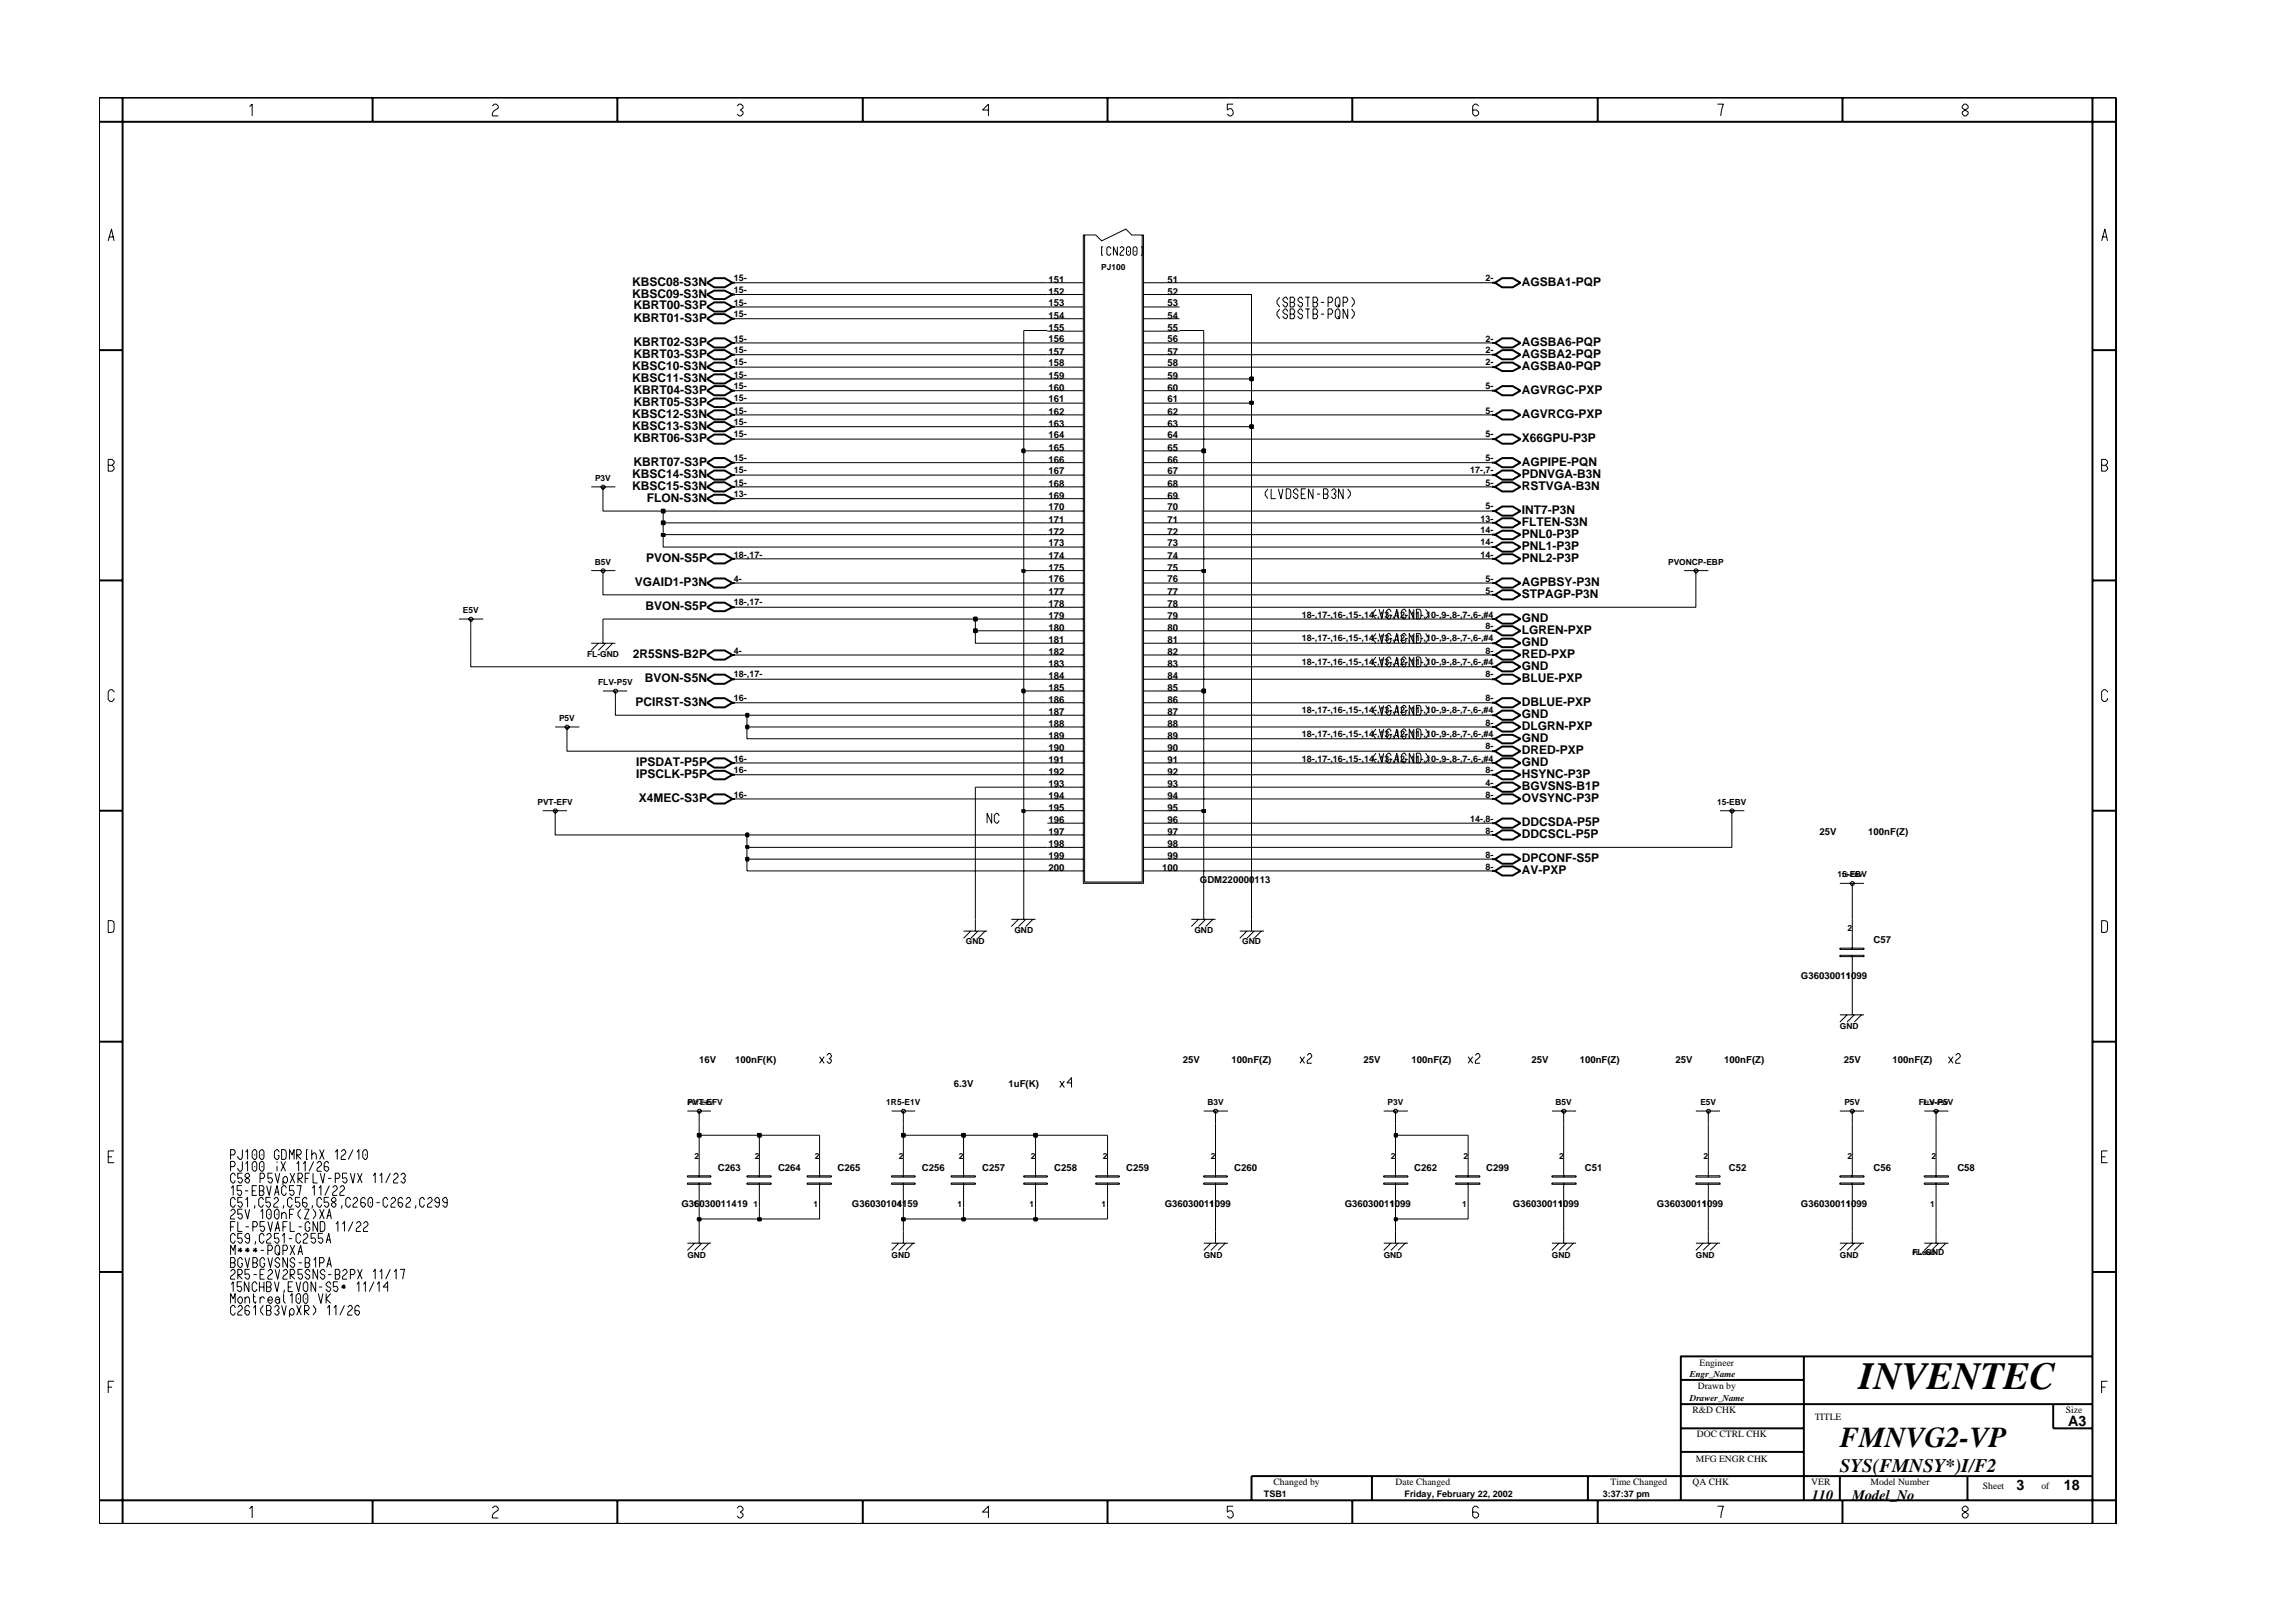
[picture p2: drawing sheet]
<svg xmlns="http://www.w3.org/2000/svg" width="297mm" height="210mm" viewBox="0 0 297 210" stroke-linecap="round" stroke-linejoin="round" font-family="sans-serif">
<defs><g id="words">
<text font-size="5" x="240.5" y="179.7">INVENTEC</text>
<text font-size="3.7" x="238" y="187.3">FMNVG2-VP</text>
<text font-size="2.5" x="238" y="190.4">SYS(FMNSY*)I/F2</text>
<g font-size="1.9">
<text x="267.6" y="184.6">A3</text>
<text x="234.4" y="194.1">110</text>
<text x="239.6" y="194.1">Model_No</text>
<text x="260.9" y="192.9">3</text>
<text x="267" y="192.9">18</text>
</g>
<g font-size="1.6">
<text x="81.8" y="37">KBSC08-S3N</text>
<text x="81.8" y="38.5">KBSC09-S3N</text>
<text x="82" y="40">KBRT00-S3P</text>
<text x="82" y="41.6">KBRT01-S3P</text>
<text x="196.9" y="37">AGSBA1-PQP</text>
<text x="81.8" y="47.8">KBSC10-S3N</text>
<text x="82" y="44.8">KBRT02-S3P</text>
<text x="82" y="46.3">KBRT03-S3P</text>
<text x="196.9" y="47.8">AGSBA0-PQP</text>
<text x="196.9" y="46.3">AGSBA2-PQP</text>
<text x="196.9" y="44.8">AGSBA6-PQP</text>
<text x="81.8" y="49.4">KBSC11-S3N</text>
<text x="82" y="51">KBRT04-S3P</text>
<text x="82" y="52.5">KBRT05-S3P</text>
<text x="196.9" y="51">AGVRGC-PXP</text>
<text x="81.8" y="54.1">KBSC12-S3N</text>
<text x="81.8" y="55.6">KBSC13-S3N</text>
<text x="82" y="57.1">KBRT06-S3P</text>
<text x="196.9" y="54.1">AGVRCG-PXP</text>
<text x="196.9" y="57.1">X66GPU-P3P</text>
<text x="81.8" y="61.8">KBSC14-S3N</text>
<text x="81.8" y="63.4">KBSC15-S3N</text>
<text x="82" y="60.3">KBRT07-S3P</text>
<text x="83.7" y="64.9">FLON-S3N</text>
<text x="196.9" y="60.3">AGPIPE-PQN</text>
<text x="196.9" y="61.8">PDNVGA-B3N</text>
<text x="196.9" y="63.4">RSTVGA-B3N</text>
<text x="196.9" y="71.1">PNL1-P3P</text>
<text x="196.9" y="66.5">INT7-P3N</text>
<text x="196.9" y="69.6">PNL0-P3P</text>
<text x="196.9" y="68.1">FLTEN-S3N</text>
<text x="82.1" y="75.9">VGAID1-P3N</text>
<text x="83.6" y="72.7">PVON-S5P</text>
<text x="196.9" y="75.9">AGPBSY-P3N</text>
<text x="196.9" y="77.4">STPAGP-P3N</text>
<text x="196.9" y="72.7">PNL2-P3P</text>
<text x="83.5" y="78.9">BVON-S5P</text>
<text x="196.9" y="82">LGREN-PXP</text>
<text x="196.9" y="80.5">GND</text>
<text x="196.9" y="83.6">GND</text>
<text x="81.9" y="85.2">2R5SNS-B2P</text>
<text x="83.4" y="88.2">BVON-S5N</text>
<text x="196.9" y="85.2">RED-PXP</text>
<text x="196.9" y="88.2">BLUE-PXP</text>
<text x="196.9" y="86.7">GND</text>
<text x="82.2" y="91.3">PCIRST-S3N</text>
<text x="196.9" y="91.3">DBLUE-PXP</text>
<text x="196.9" y="92.9">GND</text>
<text x="196.9" y="94.5">DLGRN-PXP</text>
<text x="82.3" y="99.1">IPSDAT-P5P</text>
<text x="82.3" y="100.7">IPSCLK-P5P</text>
<text x="196.9" y="99.1">GND</text>
<text x="196.9" y="100.7">HSYNC-P3P</text>
<text x="196.9" y="97.5">DRED-PXP</text>
<text x="196.9" y="96">GND</text>
<text x="82.7" y="103.8">X4MEC-S3P</text>
<text x="196.9" y="102.3">BGVSNS-B1P</text>
<text x="196.9" y="103.8">OVSYNC-P3P</text>
<text x="196.9" y="106.9">DDCSDA-P5P</text>
<text x="196.9" y="108.5">DDCSCL-P5P</text>
<text x="196.9" y="111.6">DPCONF-S5P</text>
<text x="196.9" y="113.1">AV-PXP</text>
</g>
<g font-size="1.2">
<text x="94.9" y="36.4">15-</text>
<text x="94.9" y="41.1">15-</text>
<text x="94.9" y="39.6">15-</text>
<text x="94.9" y="37.9">15-</text>
<text x="135.7" y="36.6">151</text>
<text x="135.7" y="38.1">152</text>
<text x="135.7" y="39.6">153</text>
<text x="135.7" y="41.2">154</text>
<text x="151" y="36.6">51</text>
<text x="151" y="38.1">52</text>
<text x="151" y="39.6">53</text>
<text x="151" y="41.2">54</text>
<text x="192.2" y="36.4">2-</text>
<text x="94.9" y="45.7">15-</text>
<text x="94.9" y="47.3">15-</text>
<text x="94.9" y="44.2">15-</text>
<text x="135.7" y="42.8">155</text>
<text x="135.7" y="44.3">156</text>
<text x="135.7" y="45.9">157</text>
<text x="135.7" y="47.4">158</text>
<text x="151" y="47.4">58</text>
<text x="151" y="42.8">55</text>
<text x="151" y="44.3">56</text>
<text x="151" y="45.9">57</text>
<text x="192.2" y="44.2">2-</text>
<text x="192.2" y="45.7">2-</text>
<text x="192.2" y="47.3">2-</text>
<text x="94.9" y="48.9">15-</text>
<text x="94.9" y="53.5">15-</text>
<text x="94.9" y="51.9">15-</text>
<text x="94.9" y="50.4">15-</text>
<text x="135.7" y="50.6">160</text>
<text x="135.7" y="52.1">161</text>
<text x="135.7" y="53.7">162</text>
<text x="135.7" y="49">159</text>
<text x="151" y="49">59</text>
<text x="151" y="50.6">60</text>
<text x="151" y="52.1">61</text>
<text x="151" y="53.7">62</text>
<text x="192.2" y="50.4">5-</text>
<text x="192.2" y="53.5">5-</text>
<text x="94.9" y="55">15-</text>
<text x="94.9" y="56.6">15-</text>
<text x="94.9" y="59.7">15-</text>
<text x="135.7" y="55.2">163</text>
<text x="135.7" y="56.7">164</text>
<text x="135.7" y="58.3">165</text>
<text x="135.7" y="59.9">166</text>
<text x="151" y="59.9">66</text>
<text x="151" y="55.2">63</text>
<text x="151" y="56.7">64</text>
<text x="151" y="58.3">65</text>
<text x="192.2" y="56.6">5-</text>
<text x="192.2" y="59.7">5-</text>
<text x="94.9" y="61.2">15-</text>
<text x="94.9" y="62.8">15-</text>
<text x="94.9" y="64.4">13-</text>
<text x="135.7" y="63">168</text>
<text x="135.7" y="64.5">169</text>
<text x="135.7" y="61.4">167</text>
<text x="151" y="61.4">67</text>
<text x="151" y="63">68</text>
<text x="151" y="64.5">69</text>
<text x="190.2" y="61.2">17-,7-</text>
<text x="192.2" y="62.8">5-</text>
<text x="192.2" y="65.9">5-</text>
<text x="135.7" y="66.1">170</text>
<text x="135.7" y="67.7">171</text>
<text x="135.7" y="69.2">172</text>
<text x="135.7" y="70.7">173</text>
<text x="151" y="66.1">70</text>
<text x="151" y="67.7">71</text>
<text x="151" y="69.2">72</text>
<text x="151" y="70.7">73</text>
<text x="191.6" y="70.5">14-</text>
<text x="191.6" y="67.5">13-</text>
<text x="191.6" y="69">14-</text>
<text x="94.9" y="72.2">18-,17-</text>
<text x="94.9" y="75.3">4-</text>
<text x="135.7" y="75.4">176</text>
<text x="135.7" y="77">177</text>
<text x="135.7" y="72.3">174</text>
<text x="135.7" y="73.8">175</text>
<text x="151" y="72.3">74</text>
<text x="151" y="73.8">75</text>
<text x="151" y="75.4">76</text>
<text x="151" y="77">77</text>
<text x="191.6" y="72.2">14-</text>
<text x="192.2" y="76.8">5-</text>
<text x="192.2" y="75.3">5-</text>
<text x="94.9" y="78.3">18-,17-</text>
<text x="135.7" y="78.5">178</text>
<text x="135.7" y="80.1">179</text>
<text x="135.7" y="81.6">180</text>
<text x="135.7" y="83.2">181</text>
<text x="151" y="78.5">78</text>
<text x="151" y="80.1">79</text>
<text x="151" y="81.6">80</text>
<text x="151" y="83.2">81</text>
<text x="168.4" y="79.9">18-,17-,16-,15-,14-,13-,12-,11-,10-,9-,8-,7-,6-,#4</text>
<text x="168.4" y="83">18-,17-,16-,15-,14-,13-,12-,11-,10-,9-,8-,7-,6-,#4</text>
<text x="192.2" y="81.5">8-</text>
<text x="94.9" y="87.6">18-,17-</text>
<text x="94.9" y="84.6">4-</text>
<text x="135.7" y="87.8">184</text>
<text x="135.7" y="89.4">185</text>
<text x="135.7" y="84.8">182</text>
<text x="135.7" y="86.3">183</text>
<text x="151" y="84.8">82</text>
<text x="151" y="86.3">83</text>
<text x="151" y="87.8">84</text>
<text x="151" y="89.4">85</text>
<text x="168.4" y="86.1">18-,17-,16-,15-,14-,13-,12-,11-,10-,9-,8-,7-,6-,#4</text>
<text x="192.2" y="84.6">8-</text>
<text x="192.2" y="87.6">8-</text>
<text x="94.9" y="90.8">16-</text>
<text x="135.7" y="90.9">186</text>
<text x="135.7" y="92.5">187</text>
<text x="135.7" y="94.1">188</text>
<text x="135.7" y="95.6">189</text>
<text x="151" y="90.9">86</text>
<text x="151" y="92.5">87</text>
<text x="151" y="94.1">88</text>
<text x="151" y="95.6">89</text>
<text x="168.4" y="92.3">18-,17-,16-,15-,14-,13-,12-,11-,10-,9-,8-,7-,6-,#4</text>
<text x="168.4" y="95.4">18-,17-,16-,15-,14-,13-,12-,11-,10-,9-,8-,7-,6-,#4</text>
<text x="192.2" y="90.8">8-</text>
<text x="192.2" y="93.9">8-</text>
<text x="94.9" y="100.1">16-</text>
<text x="94.9" y="98.6">16-</text>
<text x="135.7" y="100.3">192</text>
<text x="135.7" y="101.8">193</text>
<text x="135.7" y="97.1">190</text>
<text x="135.7" y="98.7">191</text>
<text x="151" y="97.1">90</text>
<text x="151" y="98.7">91</text>
<text x="151" y="100.3">92</text>
<text x="151" y="101.8">93</text>
<text x="168.4" y="98.6">18-,17-,16-,15-,14-,13-,12-,11-,10-,9-,8-,7-,6-,#4</text>
<text x="192.2" y="100.1">8-</text>
<text x="192.2" y="101.7">4-</text>
<text x="192.2" y="97">8-</text>
<text x="94.9" y="103.2">16-</text>
<text x="135.7" y="103.4">194</text>
<text x="135.7" y="104.9">195</text>
<text x="135.7" y="106.4">196</text>
<text x="151" y="103.4">94</text>
<text x="151" y="104.9">95</text>
<text x="151" y="106.4">96</text>
<text x="190.2" y="106.4">14-,8-</text>
<text x="192.2" y="107.9">8-</text>
<text x="192.2" y="103.2">8-</text>
<text x="135.7" y="112.7">200</text>
<text x="135.7" y="108">197</text>
<text x="135.7" y="109.6">198</text>
<text x="135.7" y="111.2">199</text>
<text x="150.4" y="112.7">100</text>
<text x="151" y="109.6">98</text>
<text x="151" y="111.2">99</text>
<text x="151" y="108">97</text>
<text x="192.2" y="111">8-</text>
<text x="192.2" y="112.5">8-</text>
<text x="235.4" y="108">25V</text>
<text x="241.7" y="108">100nF(Z)</text>
<text x="155.2" y="114.3">GDM220000113</text>
<text x="242.4" y="122">C57</text>
<text x="233" y="126.7">G36030011099</text>
<text x="90.5" y="137.6">16V</text>
<text x="95.1" y="137.6">100nF(K)</text>
<text x="153" y="137.6">25V</text>
<text x="159.3" y="137.6">100nF(Z)</text>
<text x="176.4" y="137.6">25V</text>
<text x="182.6" y="137.6">100nF(Z)</text>
<text x="198.1" y="137.6">25V</text>
<text x="204.4" y="137.6">100nF(Z)</text>
<text x="216.8" y="137.6">25V</text>
<text x="223.1" y="137.6">100nF(Z)</text>
<text x="238.5" y="137.6">25V</text>
<text x="244.8" y="137.6">100nF(Z)</text>
<text x="123.4" y="140.7">6.3V</text>
<text x="130.5" y="140.7">1uF(K)</text>
<text x="92.9" y="151.6">C263</text>
<text x="100.7" y="151.6">C264</text>
<text x="108.4" y="151.6">C265</text>
<text x="119.3" y="151.6">C256</text>
<text x="127.1" y="151.6">C257</text>
<text x="136.4" y="151.6">C258</text>
<text x="145.7" y="151.6">C259</text>
<text x="159.7" y="151.6">C260</text>
<text x="182.9" y="151.6">C262</text>
<text x="192.3" y="151.6">C299</text>
<text x="205.1" y="151.6">C51</text>
<text x="223.7" y="151.6">C52</text>
<text x="242.4" y="151.6">C56</text>
<text x="253.2" y="151.6">C58</text>
<text x="88.2" y="156.2">G36030011419</text>
<text x="110.2" y="156.2">G36030104159</text>
<text x="150.7" y="156.2">G36030011099</text>
<text x="174" y="156.2">G36030011099</text>
<text x="195.7" y="156.2">G36030011099</text>
<text x="214.4" y="156.2">G36030011099</text>
<text x="233" y="156.2">G36030011099</text>
<text x="218.6" y="178.2">Engr_Name</text>
<text x="219.6" y="179.8">Drawn by</text>
<text x="219.9" y="176.7">Engineer</text>
<text x="218.6" y="181.3">Drawer_Name</text>
<text x="219" y="182.9">R&amp;D CHK</text>
<text x="234.8" y="183.8">TITLE</text>
<text x="267.3" y="182.9">Size</text>
<text x="219.4" y="189.2">MFG ENGR CHK</text>
<text x="219.5" y="186">DOC CTRL CHK</text>
<text x="163.5" y="193.7">TSB1</text>
<text x="164.8" y="192.2">Changed by</text>
<text x="180.6" y="192.2">Date Changed</text>
<text x="181.7" y="193.7">Friday, February 22, 2002</text>
<text x="207.4" y="193.7">3:37:37 pm</text>
<text x="208.4" y="192.2">Time Changed</text>
<text x="219" y="192.2">QA CHK</text>
<text x="234.3" y="192.2">VER</text>
<text x="242" y="192.2">Model Number</text>
<text x="256.5" y="192.7">Sheet</text>
<text x="264.1" y="192.7">of</text>
</g>
<g font-size="1.1">
<text x="142.5" y="34.9">PJ100</text>
<text x="77" y="62.2">P3V</text>
<text x="76.9" y="73.1">B5V</text>
<text x="215.8" y="73.1">PVONCP-EBP</text>
<text x="59.9" y="79.3">E5V</text>
<text x="76" y="85">FL-GND</text>
<text x="77.4" y="88.7">FLV-P5V</text>
<text x="72.3" y="93.3">P5V</text>
<text x="69.5" y="104.2">PVT-EFV</text>
<text x="222.2" y="104.2">15-EBV</text>
<text x="237.7" y="113.5">15-EBV</text>
<text x="125" y="122.2">GND</text>
<text x="131.2" y="120.7">GND</text>
<text x="154.5" y="120.7">GND</text>
<text x="160.7" y="122.2">GND</text>
<text x="239" y="120.5">2</text>
<text x="238.9" y="126.7">1</text>
<text x="238" y="133.2">GND</text>
<text x="88.9" y="143">PVT-EFV</text>
<text x="114.7" y="143">1R5-E1V</text>
<text x="156.2" y="143">B3V</text>
<text x="179.5" y="143">P3V</text>
<text x="201.2" y="143">B5V</text>
<text x="220" y="143">E5V</text>
<text x="238.6" y="143">P5V</text>
<text x="248.2" y="143">FLV-P5V</text>
<text x="89.8" y="150">2</text>
<text x="97.6" y="150">2</text>
<text x="105.4" y="150">2</text>
<text x="116.3" y="150">2</text>
<text x="124.1" y="150">2</text>
<text x="133.4" y="150">2</text>
<text x="142.7" y="150">2</text>
<text x="156.6" y="150">2</text>
<text x="179.9" y="150">2</text>
<text x="189.3" y="150">2</text>
<text x="201.7" y="150">2</text>
<text x="220.4" y="150">2</text>
<text x="239" y="150">2</text>
<text x="249.9" y="150">2</text>
<text x="89.7" y="156.2">1</text>
<text x="97.5" y="156.2">1</text>
<text x="105.3" y="156.2">1</text>
<text x="116.1" y="156.2">1</text>
<text x="123.9" y="156.2">1</text>
<text x="133.2" y="156.2">1</text>
<text x="142.5" y="156.2">1</text>
<text x="179.8" y="156.2">1</text>
<text x="189.2" y="156.2">1</text>
<text x="201.6" y="156.2">1</text>
<text x="220.2" y="156.2">1</text>
<text x="238.9" y="156.2">1</text>
<text x="249.7" y="156.2">1</text>
<text x="88.9" y="162.7">GND</text>
<text x="115.3" y="162.7">GND</text>
<text x="155.7" y="162.7">GND</text>
<text x="179" y="162.7">GND</text>
<text x="200.8" y="162.7">GND</text>
<text x="219.4" y="162.7">GND</text>
<text x="238" y="162.7">GND</text>
<text x="247.4" y="162.4">FL-GND</text>
</g>
<g font-size=".8">
<text x="238.2" y="113.5">15-EBV</text>
<text x="248.8" y="143">FLV-P5V</text>
</g>
</g></defs>
<g fill="none" stroke="#000" stroke-width=".13">
<path d="M135.5 39.7h4.7M135.5 38.1h4.7M135.5 36.6h4.7M140.2 30.4h1.6l.7 .8 3.2-1.6 .7 .8h1.5v83.9h-7.7zM140.3 30.4v83.7h7.5v-83.7M142.7 31.9h-.2v1.1h.2M143.7 32.2l-.2-.3h-.1l-.2 .2v.8l.2 .1h.1l.2-.2M144.6 31.9v1.1l-.6-1.1v1.1M144.9 32.1l.2-.2h.1l.2 .2v.2l-.5 .6v.1h.5M145.7 32.1l.2-.2h.2l.1 .2v.8l-.1 .1h-.2l-.2-.1zM146 32.4v.2M146.8 31.9h.1l.2 .2v.8l-.2 .1h-.1l-.2-.1v-.8z"/>
<path d="M146.8 32.4v.2M147.6 31.9h.2v1.1h-.2M147.9 39.7h4.7M147.9 38.1h4.7M147.9 36.6h4.7M135.5 59.9h4.7M135.5 58.3h4.7M135.5 56.8h4.7M135.5 55.2h4.7M135.5 53.7h4.7M135.5 52.2h4.7M135.5 50.6h4.7"/>
<path d="M135.5 49h4.7M135.5 47.5h4.7M135.5 45.9h4.7M135.5 44.4h4.7M135.5 42.9h4.7M135.5 41.2h4.7M147.9 59.9h4.7M147.9 58.3h4.7M147.9 56.8h4.7M147.9 55.2h4.7M147.9 53.7h4.7M147.9 52.2h4.7"/>
<path d="M147.9 50.6h4.7M147.9 49h4.7M147.9 47.5h4.7M147.9 45.9h4.7M147.9 44.4h4.7M147.9 42.9h4.7M147.9 41.2h4.7M76.5 73.8h3.1M76.5 63h3.1M78 63v1.5M78 73.8v1.7M135.5 73.8h4.7"/>
<path d="M135.5 78.6h4.7M135.5 77h4.7M135.5 75.5h4.7M135.5 72.3h4.7M135.5 70.8h4.7M135.5 69.2h4.7M135.5 67.7h4.7M135.5 66.1h4.7M135.5 64.5h4.7M135.5 63h4.7M135.5 61.5h4.7M147.9 73.8h4.7"/>
<path d="M147.9 78.6h4.7M147.9 77h4.7M147.9 75.5h4.7M147.9 72.3h4.7M147.9 70.8h4.7M147.9 69.2h4.7M147.9 67.7h4.7M147.9 66.1h4.7M147.9 64.5h4.7M147.9 63h4.7M147.9 61.5h4.7M217.9 73.8h3.1"/>
<path d="M219.4 73.8v1.7M59.4 80.1h3.1M60.9 80.1v1.5M71.8 94.1h3.2M73.3 94.1v1.5M76.5 83.2h3.1M77.4 83.2l-.9 1M78 89.4h3.1M78 81.6v1.6M78.3 83.2l-.9 1M79.3 83.2l-1 1M79.6 89.4v1.5"/>
<path d="M135.5 89.4h4.7M135.5 83.2h4.7M135.5 94.1h4.7M135.5 98.7h4.7M135.5 97.2h4.7M135.5 95.6h4.7M135.5 92.6h4.7M135.5 90.9h4.7M135.5 87.9h4.7M135.5 86.3h4.7M135.5 84.8h4.7M135.5 81.6h4.7"/>
<path d="M135.5 80.1h4.7M147.9 89.4h4.7M147.9 83.2h4.7M147.9 94.1h4.7M147.9 98.7h4.7M147.9 97.2h4.7M147.9 95.6h4.7M147.9 92.6h4.7M147.9 90.9h4.7M147.9 87.9h4.7M147.9 86.3h4.7M147.9 84.8h4.7"/>
<path d="M147.9 81.6h4.7M147.9 80.1h4.7M70.2 104.9h3.1M71.8 104.9v1.6M126.2 119v1.5M130.8 119h3.2M131.8 119l-1 .9M132.4 117.4v1.6M132.7 119l-.9 .9M133.6 119l-.9 .9M135.5 104.9h4.7M135.5 112.7h4.7"/>
<path d="M135.5 111.2h4.7M135.5 109.7h4.7M135.5 108h4.7M135.5 106.5h4.7M135.5 103.4h4.7M135.5 101.9h4.7M135.5 100.3h4.7M147.9 104.9h4.7M147.9 112.7h4.7M147.9 111.2h4.7M147.9 109.7h4.7M147.9 108h4.7"/>
<path d="M147.9 106.5h4.7M147.9 103.4h4.7M147.9 101.9h4.7M147.9 100.3h4.7M154.1 119h3.2M155.1 119l-1 .9M155.7 117.4v1.6M156 119l-.9 .9M156.9 119l-.9 .9M161.9 119v1.5M222.5 104.9h3.2M224.1 104.9v1.6"/>
<path d="M238 114.3h3.2M239.6 114.3v1.5M239.6 119v3.9M124.7 120.5h3M125.6 120.5l-.9 .9M126.5 120.5l-.9 .9M127.5 120.5l-1 .9M160.4 120.5h3.1M161.3 120.5l-.9 .9M162.2 120.5l-.9 .9M163.2 120.5l-1 .9M238 123.6h3.2v.2h-3.2z"/>
<path d="M238 131.3h3.2M238 122.7h3.2v.2h-3.2zM239 131.3l-1 1M239.6 123.6v3.1M239.6 129.8v1.5M239.9 131.3l-.9 1M240.8 131.3l-.9 1M88.9 153.1h3.1v.2h-3.1zM88.9 152.2h3.1v.1h-3.1zM88.9 143.8h3.1M90.5 143.8v1.6M90.5 148.4v3.9"/>
<path d="M90.5 153.1v3.1M90.5 157.7v3.2M96.6 153.1h3.2v.2h-3.2zM96.6 152.2h3.2v.1h-3.2zM98.2 148.4v3.9M98.2 153.1v3.1M104.4 153.1h3.2v.2h-3.2zM104.4 152.2h3.2v.1h-3.2zM106 148.4v3.9M106 153.1v3.1M115.3 153.1h3.1v.2h-3.1zM115.3 152.2h3.1v.1h-3.1z"/>
<path d="M115.3 143.8h3.1M116.9 143.8v1.6M116.9 148.4v3.9M116.9 153.1v3.1M116.9 157.7v3.2M123 153.1h3.2v.2h-3.2zM123 152.2h3.2v.1h-3.2zM124.7 148.4v3.9M124.7 153.1v3.1M132.4 153.1h3.1v.2h-3.1zM132.4 152.2h3.1v.1h-3.1zM134 148.4v3.9"/>
<path d="M134 153.1v3.1M141.8 153.1h3v.2h-3zM141.8 152.2h3v.1h-3zM143.3 148.4v3.9M143.3 153.1v3.1M155.7 153.1h3.1v.2h-3.1zM155.7 152.2h3.1v.1h-3.1zM155.7 143.8h3.2M157.3 143.8v1.6M157.3 148.4v3.9M157.3 153.1v7.8M179 153.1h3.1v.2h-3.1z"/>
<path d="M179 152.2h3.1v.1h-3.1zM179 143.8h3.1M180.5 143.8v1.6M180.5 148.4v3.9M180.5 153.1v3.1M180.5 157.7v3.2M188.3 153.1h3.2v.2h-3.2zM188.3 152.2h3.2v.1h-3.2zM189.9 148.4v3.9M189.9 153.1v3.1M200.8 153.1h3.1v.2h-3.1zM200.8 152.2h3.1v.1h-3.1z"/>
<path d="M200.8 143.8h3.1M202.3 143.8v1.6M202.3 148.4v3.9M202.3 153.1v7.8M219.4 153.1h3.1v.2h-3.1zM219.4 152.2h3.1v.1h-3.1zM219.4 143.8h3.1M221 143.8v1.6M221 148.4v3.9M221 153.1v7.8M238 153.1h3.2v.2h-3.2zM238 152.2h3.2v.1h-3.2z"/>
<path d="M238 143.8h3.2M239.6 143.8v1.6M239.6 148.4v3.9M239.6 153.1v7.8M248.9 153.1h3.2v.2h-3.2zM248.9 152.2h3.2v.1h-3.2zM248.9 143.8h3.2M250.5 143.8v1.6M250.5 148.4v3.9M250.5 153.1v7.8M88.9 160.9h3.1M89.9 160.9l-1 .9"/>
<path d="M90.8 160.9l-.9 .9M91.7 160.9l-.9 .9M115.3 160.9h3.1M116.3 160.9l-1 .9M117.2 160.9l-.9 .9M118.1 160.9l-.9 .9M155.7 160.9h3.2M156.7 160.9l-1 .9M157.6 160.9l-.9 .9M158.5 160.9l-.9 .9M179 160.9h3.1M179.9 160.9l-.9 .9"/>
<path d="M180.9 160.9l-1 .9M181.8 160.9l-.9 .9M200.8 160.9h3.1M201.7 160.9l-.9 .9M202.6 160.9l-.9 .9M203.6 160.9l-1 .9M219.4 160.9h3.1M220.3 160.9l-.9 .9M221.3 160.9l-1 .9M222.2 160.9l-.9 .9M238 160.9h3.2M239 160.9l-1 .9"/>
<path d="M239.9 160.9l-.9 .9M240.8 160.9l-.9 .9M248.9 160.9h3.2M249.9 160.9l-1 .9M250.8 160.9l-.9 .9M251.7 160.9l-.9 .9"/>
<circle cx="78" cy="73.9" r=".25"/>
<circle cx="78" cy="63" r=".25"/>
<circle cx="219.4" cy="73.9" r=".25"/>
<circle cx="60.9" cy="80.1" r=".25"/>
<circle cx="73.4" cy="94.1" r=".25"/>
<circle cx="79.6" cy="89.4" r=".25"/>
<circle cx="71.8" cy="104.9" r=".25"/>
<circle cx="224.1" cy="104.9" r=".25"/>
<circle cx="239.6" cy="114.3" r=".25"/>
<circle cx="90.5" cy="143.8" r=".25"/>
<circle cx="116.9" cy="143.8" r=".25"/>
<circle cx="157.3" cy="143.8" r=".25"/>
<circle cx="180.6" cy="143.8" r=".25"/>
<circle cx="202.3" cy="143.8" r=".25"/>
<circle cx="221" cy="143.8" r=".25"/>
<circle cx="239.6" cy="143.8" r=".25"/>
<circle cx="250.5" cy="143.8" r=".25"/>
</g>
<g fill="none" stroke="#000" stroke-width=".25">
<path d="M91.5 36.6l.9-.6h1.4l1 .6-1 .6h-1.4zM91.5 39.7l.9-.6h1.4l1 .6-1 .6h-1.4zM91.5 38.1l.9-.5h1.4l1 .5-1 .6h-1.4zM94.8 36.6h.3M94.8 39.7h.3M94.8 38.1h.3M193 36.6h.4M193.4 36.6l.9-.6h1.4l1 .6-1 .6h-1.4zM91.5 50.6l.9-.6h1.4l1 .6-1 .6h-1.4zM91.5 49l.9-.6h1.4l1 .6-1 .6h-1.4zM91.5 45.9l.9-.6h1.4l1 .6-1 .6h-1.4zM91.5 44.4l.9-.6h1.4l1 .6-1 .6h-1.4z"/>
<path d="M91.5 41.2l.9-.5h1.4l1 .5-1 .6h-1.4zM91.5 47.5l.9-.6h1.4l1 .6-1 .5h-1.4zM91.5 53.7l.9-.6h1.4l1 .6-1 .6h-1.4zM91.5 52.2l.9-.6h1.4l1 .6-1 .5h-1.4zM91.5 55.2l.9-.6h1.4l1 .6-1 .6h-1.4zM91.5 56.8l.9-.6h1.4l1 .6-1 .6h-1.4zM91.5 59.9l.9-.6h1.4l1 .6-1 .6h-1.4zM94.8 44.4h.3M94.8 45.9h.3M94.8 50.6h.3M94.8 49h.3M94.8 41.2h.3"/>
<path d="M94.8 47.5h.3M94.8 53.7h.3M94.8 56.8h.3M94.8 59.9h.3M94.8 52.2h.3M94.8 55.2h.3M193 44.4h.4M193 45.9h.4M193 50.6h.4M193 47.5h.4M193 53.7h.4M193 56.8h.4"/>
<path d="M193 59.9h.4M193.4 44.4l.9-.6h1.4l1 .6-1 .6h-1.4zM193.4 45.9l.9-.6h1.4l1 .6-1 .6h-1.4zM193.4 47.5l.9-.6h1.4l1 .6-1 .5h-1.4zM193.4 50.6l.9-.6h1.4l1 .6-1 .6h-1.4zM193.4 53.7l.9-.6h1.4l1 .6-1 .6h-1.4zM193.4 56.8l.9-.6h1.4l1 .6-1 .6h-1.4zM193.4 59.9l.9-.6h1.4l1 .6-1 .6h-1.4zM91.5 61.5l.9-.6h1.4l1 .6-1 .6h-1.4zM91.5 63l.9-.6h1.4l1 .6-1 .6h-1.4zM91.5 64.5l.9-.5h1.4l1 .5-1 .6h-1.4zM91.5 72.3l.9-.6h1.4l1 .6-1 .6h-1.4z"/>
<path d="M91.5 75.5l.9-.6h1.4l1 .6-1 .5h-1.4zM91.5 78.6l.9-.6h1.4l1 .6-1 .5h-1.4zM94.8 75.5h.3M94.8 72.3h.3M94.8 61.5h.3M94.8 63h.3M94.8 64.5h.3M94.8 78.6h.3M193 77h.4M193 70.8h.4M193 75.5h.4M193 72.3h.4"/>
<path d="M193 61.5h.4M193 63h.4M193 66.1h.4M193 67.7h.4M193 69.2h.4M193.4 77l.9-.6h1.4l1 .6-1 .6h-1.4zM193.4 70.8l.9-.6h1.4l1 .6-1 .6h-1.4zM193.4 75.5l.9-.6h1.4l1 .6-1 .5h-1.4zM193.4 72.3l.9-.6h1.4l1 .6-1 .6h-1.4zM193.4 61.5l.9-.6h1.4l1 .6-1 .6h-1.4zM193.4 63l.9-.6h1.4l1 .6-1 .6h-1.4zM193.4 66.1l.9-.6h1.4l1 .6-1 .6h-1.4z"/>
<path d="M193.4 67.7l.9-.6h1.4l1 .6-1 .6h-1.4zM193.4 69.2l.9-.5h1.4l1 .5-1 .6h-1.4zM91.5 84.8l.9-.6h1.4l1 .6-1 .6h-1.4zM91.5 87.9l.9-.6h1.4l1 .6-1 .6h-1.4zM91.5 98.7l.9-.6h1.4l1 .6-1 .6h-1.4zM91.5 90.9l.9-.5h1.4l1 .5-1 .6h-1.4zM94.8 90.9h.3M94.8 98.7h.3M94.8 84.8h.3M94.8 87.9h.3M193 83.2h.4M193 81.6h.4"/>
<path d="M193 80.1h.4M193 90.9h.4M193 92.6h.4M193 94.1h.4M193 95.6h.4M193 97.2h.4M193 98.7h.4M193 84.8h.4M193 86.3h.4M193 87.9h.4M193.4 83.2l.9-.6h1.4l1 .6-1 .5h-1.4zM193.4 81.6l.9-.6h1.4l1 .6-1 .6h-1.4z"/>
<path d="M193.4 80.1l.9-.6h1.4l1 .6-1 .6h-1.4zM193.4 90.9l.9-.5h1.4l1 .5-1 .6h-1.4zM193.4 92.6l.9-.6h1.4l1 .6-1 .5h-1.4zM193.4 94.1l.9-.6h1.4l1 .6-1 .6h-1.4zM193.4 95.6l.9-.5h1.4l1 .5-1 .6h-1.4zM193.4 97.2l.9-.6h1.4l1 .6-1 .6h-1.4zM193.4 98.7l.9-.6h1.4l1 .6-1 .6h-1.4zM193.4 84.8l.9-.6h1.4l1 .6-1 .6h-1.4zM193.4 86.3l.9-.6h1.4l1 .6-1 .6h-1.4zM193.4 87.9l.9-.6h1.4l1 .6-1 .6h-1.4zM91.5 103.4l.9-.6h1.4l1 .6-1 .6h-1.4zM91.5 100.3l.9-.5h1.4l1 .5-1 .6h-1.4z"/>
<path d="M94.8 100.3h.3M94.8 103.4h.3M193 100.3h.4M193 101.9h.4M193 106.5h.4M193 108h.4M193 103.4h.4M193 111.2h.4M193 112.7h.4M193.4 100.3l.9-.5h1.4l1 .5-1 .6h-1.4zM193.4 101.9l.9-.6h1.4l1 .6-1 .6h-1.4zM193.4 106.5l.9-.6h1.4l1 .6-1 .6h-1.4z"/>
<path d="M193.4 108l.9-.5h1.4l1 .5-1 .6h-1.4zM193.4 103.4l.9-.6h1.4l1 .6-1 .6h-1.4zM193.4 111.2l.9-.6h1.4l1 .6-1 .6h-1.4zM193.4 112.7l.9-.6h1.4l1 .6-1 .6h-1.4z"/>
</g>
<path d="M90.3 157.7h.3v.2h-.3z" fill-rule="evenodd" fill="#c2c2c2" stroke="#000" stroke-width=".25"/>
<path d="M90.3 157.7h.3v.2h-.3z" fill="none" stroke="#000" stroke-width=".25"/>
<path d="M90.5 156.2v1.5h7.7" fill="none" stroke="#000" stroke-width=".13"/>
<path d="M98.1 157.7h.3v.2h-.3z" fill-rule="evenodd" fill="#c2c2c2" stroke="#000" stroke-width=".25"/>
<path d="M98.1 157.7h.3v.2h-.3z" fill="none" stroke="#000" stroke-width=".25"/>
<path d="M98.2 156.2v1.5h7.8v-1.5" fill="none" stroke="#000" stroke-width=".13"/>
<path d="M116.7 157.7h.3v.2h-.3z" fill-rule="evenodd" fill="#c2c2c2" stroke="#000" stroke-width=".25"/>
<path d="M116.7 157.7h.3v.2h-.3z" fill="none" stroke="#000" stroke-width=".25"/>
<path d="M116.9 156.2v1.5h7.8" fill="none" stroke="#000" stroke-width=".13"/>
<path d="M124.5 157.7h.3v.2h-.3z" fill-rule="evenodd" fill="#c2c2c2" stroke="#000" stroke-width=".25"/>
<path d="M124.5 157.7h.3v.2h-.3z" fill="none" stroke="#000" stroke-width=".25"/>
<path d="M124.7 156.2v1.5h9.3" fill="none" stroke="#000" stroke-width=".13"/>
<path d="M133.8 157.7h.3v.2h-.3z" fill-rule="evenodd" fill="#c2c2c2" stroke="#000" stroke-width=".25"/>
<path d="M133.8 157.7h.3v.2h-.3z" fill="none" stroke="#000" stroke-width=".25"/>
<path d="M134 156.2v1.5h9.3v-1.5" fill="none" stroke="#000" stroke-width=".13"/>
<path d="M180.5 157.7h.2v.2h-.2z" fill-rule="evenodd" fill="#c2c2c2" stroke="#000" stroke-width=".25"/>
<path d="M180.5 157.7h.2v.2h-.2z" fill="none" stroke="#000" stroke-width=".25"/>
<g fill="none" stroke="#000" stroke-width=".13">
<path d="M90.5 146.9v1.5M98.2 146.9v1.5M106 146.9v1.5M116.9 146.9v1.5M124.7 146.9v1.5M134 146.9v1.5M143.3 146.9v1.5M157.3 145.4v3M180.5 156.2v1.5h9.4v-1.5M180.5 146.9v1.5M189.9 146.9v1.5M202.3 145.4v3"/>
<path d="M221 145.4v3M239.6 145.4v3M250.5 145.4v3"/>
</g>
<path d="M90.3 146.7h.3v.4h-.3z" fill-rule="evenodd" fill="#c2c2c2" stroke="#000" stroke-width=".25"/>
<path d="M90.3 146.7h.3v.4h-.3z" fill="none" stroke="#000" stroke-width=".25"/>
<path d="M90.5 145.4v1.5h7.7" fill="none" stroke="#000" stroke-width=".13"/>
<path d="M98.1 146.7h.3v.4h-.3z" fill-rule="evenodd" fill="#c2c2c2" stroke="#000" stroke-width=".25"/>
<path d="M98.1 146.7h.3v.4h-.3z" fill="none" stroke="#000" stroke-width=".25"/>
<path d="M98.2 146.9h7.8" fill="none" stroke="#000" stroke-width=".13"/>
<path d="M116.7 146.7h.3v.4h-.3z" fill-rule="evenodd" fill="#c2c2c2" stroke="#000" stroke-width=".25"/>
<path d="M116.7 146.7h.3v.4h-.3z" fill="none" stroke="#000" stroke-width=".25"/>
<path d="M116.9 145.4v1.5h7.8" fill="none" stroke="#000" stroke-width=".13"/>
<path d="M124.5 146.7h.3v.4h-.3z" fill-rule="evenodd" fill="#c2c2c2" stroke="#000" stroke-width=".25"/>
<path d="M124.5 146.7h.3v.4h-.3z" fill="none" stroke="#000" stroke-width=".25"/>
<path d="M124.7 146.9h9.3" fill="none" stroke="#000" stroke-width=".13"/>
<path d="M133.8 146.7h.3v.4h-.3z" fill-rule="evenodd" fill="#c2c2c2" stroke="#000" stroke-width=".25"/>
<path d="M133.8 146.7h.3v.4h-.3z" fill="none" stroke="#000" stroke-width=".25"/>
<path d="M134 146.9h9.3" fill="none" stroke="#000" stroke-width=".13"/>
<path d="M180.5 146.7h.2v.4h-.2z" fill-rule="evenodd" fill="#c2c2c2" stroke="#000" stroke-width=".25"/>
<path d="M180.5 146.7h.2v.4h-.2z" fill="none" stroke="#000" stroke-width=".25"/>
<path d="M161.9 55.2v63.8M96.6 111.2v1.5h38.9M126.2 101.9v17.1M132.4 104.9v12.5M152.6 112.7h40.4M155.7 104.9v12.5M239.6 115.8v3.2M239.6 126.7v3.1M180.5 145.4v1.5h9.4" fill="none" stroke="#000" stroke-width=".13"/>
<path d="M96.5 111h.3v.4h-.3z" fill-rule="evenodd" fill="#c2c2c2" stroke="#000" stroke-width=".25"/>
<path d="M96.5 111h.3v.4h-.3z" fill="none" stroke="#000" stroke-width=".25"/>
<path d="M96.6 109.7v1.5h38.9M152.6 111.2h40.4" fill="none" stroke="#000" stroke-width=".13"/>
<path d="M96.5 109.5h.3v.2h-.3z" fill-rule="evenodd" fill="#c2c2c2" stroke="#000" stroke-width=".25"/>
<path d="M96.5 109.5h.3v.2h-.3z" fill="none" stroke="#000" stroke-width=".25"/>
<path d="M71.8 106.5v1.5h24.8v1.7h38.9M224.1 106.5v3.2h-71.5" fill="none" stroke="#000" stroke-width=".13"/>
<path d="M96.5 107.9h.3v.3h-.3z" fill-rule="evenodd" fill="#c2c2c2" stroke="#000" stroke-width=".25"/>
<path d="M96.5 107.9h.3v.3h-.3z" fill="none" stroke="#000" stroke-width=".25"/>
<path d="M96.6 108h38.9M152.6 108h40.4M152.6 106.5h40.4" fill="none" stroke="#000" stroke-width=".13"/>
<path d="M132.3 104.8h.2v.3h-.2z" fill-rule="evenodd" fill="#c2c2c2" stroke="#000" stroke-width=".25"/>
<path d="M132.3 104.8h.2v.3h-.2z" fill="none" stroke="#000" stroke-width=".25"/>
<path d="M132.4 89.4v15.5h3.1M152.6 104.9h3.1" fill="none" stroke="#000" stroke-width=".13"/>
<path d="M155.6 104.8h.3v.3h-.3z" fill-rule="evenodd" fill="#c2c2c2" stroke="#000" stroke-width=".25"/>
<path d="M155.6 104.8h.3v.3h-.3z" fill="none" stroke="#000" stroke-width=".25"/>
<g fill="none" stroke="#000" stroke-width=".13">
<path d="M73.3 95.6v1.6h62.2M95.1 98.7h40.4M96.6 94.1v1.5h38.9M152.6 98.7h40.4M152.6 97.2h40.4M152.6 95.6h40.4M155.7 89.4v15.5M95.1 103.4h40.4M95.1 100.3h40.4M126.2 101.9h9.3M152.6 103.4h40.4M152.6 101.9h40.4"/>
<path d="M152.6 100.3h40.4"/>
</g>
<path d="M96.5 93.9h.3v.3h-.3z" fill-rule="evenodd" fill="#c2c2c2" stroke="#000" stroke-width=".25"/>
<path d="M96.5 93.9h.3v.3h-.3z" fill="none" stroke="#000" stroke-width=".25"/>
<path d="M79.6 90.9v1.7h17v1.5h38.9M152.6 94.1h40.4" fill="none" stroke="#000" stroke-width=".13"/>
<path d="M96.5 92.4h.3v.3h-.3z" fill-rule="evenodd" fill="#c2c2c2" stroke="#000" stroke-width=".25"/>
<path d="M96.5 92.4h.3v.3h-.3z" fill="none" stroke="#000" stroke-width=".25"/>
<path d="M95.1 90.9h40.4M96.6 92.6h38.9M152.6 92.6h40.4M152.6 90.9h40.4" fill="none" stroke="#000" stroke-width=".13"/>
<path d="M132.3 89.3h.2v.3h-.2z" fill-rule="evenodd" fill="#c2c2c2" stroke="#000" stroke-width=".25"/>
<path d="M132.3 89.3h.2v.3h-.2z" fill="none" stroke="#000" stroke-width=".25"/>
<path d="M132.4 73.8v15.6h3.1M152.6 89.4h3.1" fill="none" stroke="#000" stroke-width=".13"/>
<path d="M155.6 89.3h.3v.3h-.3z" fill-rule="evenodd" fill="#c2c2c2" stroke="#000" stroke-width=".25"/>
<path d="M155.6 89.3h.3v.3h-.3z" fill="none" stroke="#000" stroke-width=".25"/>
<path d="M155.7 73.8v15.6M60.9 81.6v4.7h74.6M78 80.1v1.5M95.1 87.9h40.4M95.1 84.8h40.4M126.2 81.6v1.6h9.3M152.6 87.9h40.4M152.6 86.3h40.4M152.6 84.8h40.4M152.6 83.2h40.4" fill="none" stroke="#000" stroke-width=".13"/>
<path d="M126 81.5h.4v.3h-.4z" fill-rule="evenodd" fill="#c2c2c2" stroke="#000" stroke-width=".25"/>
<path d="M126 81.5h.4v.3h-.4z" fill="none" stroke="#000" stroke-width=".25"/>
<path d="M78 80.1h48.2v1.5h9.3M152.6 81.6h40.4" fill="none" stroke="#000" stroke-width=".13"/>
<path d="M126 79.9h.4v.4h-.4z" fill-rule="evenodd" fill="#c2c2c2" stroke="#000" stroke-width=".25"/>
<path d="M126 79.9h.4v.4h-.4z" fill="none" stroke="#000" stroke-width=".25"/>
<path d="M78 75.5v1.5h57.5M95.1 78.6h40.4M95.1 75.5h40.4M152.6 77h40.4M152.6 75.5h40.4M219.4 75.5v3.1h-66.8M126.2 80.1h9.3M152.6 80.1h40.4" fill="none" stroke="#000" stroke-width=".13"/>
<path d="M132.3 73.8h.2v.2h-.2z" fill-rule="evenodd" fill="#c2c2c2" stroke="#000" stroke-width=".25"/>
<path d="M132.3 73.8h.2v.2h-.2z" fill="none" stroke="#000" stroke-width=".25"/>
<path d="M132.4 58.3v15.5h3.1M152.6 73.8h3.1" fill="none" stroke="#000" stroke-width=".13"/>
<path d="M155.6 73.8h.3v.2h-.3z" fill-rule="evenodd" fill="#c2c2c2" stroke="#000" stroke-width=".25"/>
<path d="M155.6 73.8h.3v.2h-.3z" fill="none" stroke="#000" stroke-width=".25"/>
<path d="M155.7 58.3v15.5M85.8 69.2v1.6h49.7M95.1 72.3h40.4M152.6 72.3h40.4M152.6 70.8h40.4" fill="none" stroke="#000" stroke-width=".13"/>
<path d="M85.6 69.1h.4v.3h-.4z" fill-rule="evenodd" fill="#c2c2c2" stroke="#000" stroke-width=".25"/>
<path d="M85.6 69.1h.4v.3h-.4z" fill="none" stroke="#000" stroke-width=".25"/>
<path d="M85.8 67.7v1.5h49.7M152.6 69.2h40.4" fill="none" stroke="#000" stroke-width=".13"/>
<path d="M85.6 67.5h.4v.3h-.4z" fill-rule="evenodd" fill="#c2c2c2" stroke="#000" stroke-width=".25"/>
<path d="M85.6 67.5h.4v.3h-.4z" fill="none" stroke="#000" stroke-width=".25"/>
<path d="M78 64.5v1.6h7.8v1.6h49.7M152.6 67.7h40.4" fill="none" stroke="#000" stroke-width=".13"/>
<path d="M85.6 66h.4v.3h-.4z" fill-rule="evenodd" fill="#c2c2c2" stroke="#000" stroke-width=".25"/>
<path d="M85.6 66h.4v.3h-.4z" fill="none" stroke="#000" stroke-width=".25"/>
<path d="M95.1 59.9h40.4M152.6 59.9h40.4M85.8 66.1h49.7M95.1 64.5h40.4M95.1 63h40.4M95.1 61.5h40.4M152.6 66.1h40.4M152.6 63h40.4M152.6 61.5h40.4" fill="none" stroke="#000" stroke-width=".13"/>
<path d="M132.3 58.2h.2v.3h-.2z" fill-rule="evenodd" fill="#c2c2c2" stroke="#000" stroke-width=".25"/>
<path d="M132.3 58.2h.2v.3h-.2z" fill="none" stroke="#000" stroke-width=".25"/>
<path d="M132.4 42.8v15.5h3.1M152.6 58.3h3.1" fill="none" stroke="#000" stroke-width=".13"/>
<path d="M155.6 58.2h.3v.3h-.3z" fill-rule="evenodd" fill="#c2c2c2" stroke="#000" stroke-width=".25"/>
<path d="M155.6 58.2h.3v.3h-.3z" fill="none" stroke="#000" stroke-width=".25"/>
<path d="M95.1 56.8h40.4M95.1 55.2h40.4M152.6 56.8h40.4M152.6 55.2h9.3M155.7 42.8v15.5" fill="none" stroke="#000" stroke-width=".13"/>
<path d="M161.7 55h.4v.4h-.4z" fill-rule="evenodd" fill="#c2c2c2" stroke="#000" stroke-width=".25"/>
<path d="M161.7 55h.4v.4h-.4z" fill="none" stroke="#000" stroke-width=".25"/>
<path d="M95.1 53.7h40.4M95.1 52.2h40.4M152.6 52.2h9.3v3M152.6 53.7h40.4" fill="none" stroke="#000" stroke-width=".13"/>
<path d="M161.7 52h.4v.3h-.4z" fill-rule="evenodd" fill="#c2c2c2" stroke="#000" stroke-width=".25"/>
<path d="M161.7 52h.4v.3h-.4z" fill="none" stroke="#000" stroke-width=".25"/>
<path d="M95.1 50.6h40.4M95.1 49h40.4M152.6 49h9.3v3.2M152.6 50.6h40.4" fill="none" stroke="#000" stroke-width=".13"/>
<path d="M161.7 48.9h.4v.3h-.4z" fill-rule="evenodd" fill="#c2c2c2" stroke="#000" stroke-width=".25"/>
<g fill="none" stroke="#000" stroke-width=".25">
<path d="M12.8 12.6h261v184.6h-261zM12.8 15.8h261M15.9 12.6v184.6M48.2 12.6v3.2M79.9 12.6v3.2M111.6 12.6v3.2M143.3 12.6v3.2M174.9 12.6v3.2M206.7 12.6v3.2M238.4 12.6v3.2M270.7 12.6v184.6M12.8 45.3h3.1"/>
<path d="M161.7 48.9h.4v.3h-.4zM270.7 45.3h3.1M12.8 75.1h3.1M270.7 75.1h3.1M12.8 104.9h3.1M270.7 104.9h3.1M12.8 134.8h3.1M270.7 134.8h3.1M12.8 164.6h3.1M217.5 178.6h15.9M233.4 175.5v18.7M270.7 175.5h-53.2v18.7"/>
<path d="M270.7 164.6h3.1M12.8 194.2h261M48.2 194.2v3M79.9 194.2v3M111.6 194.2v3M143.3 194.2v3M174.9 194.2v3M177.5 191v3.2M205.4 191v3.2M206.7 194.2v3M217.5 181.7h53.2M217.5 184.8h15.9"/>
<path d="M217.5 187.9h15.9M238 191v3.2M238.4 194.2v3M254.5 191v3.2M265.6 181.7v3.1h5.1M270.7 191h-108.8v3.2"/>
</g>
<g fill="none" stroke="#000" stroke-width=".13">
<path d="M32.3 13.8l.3-.3v1.5M63.7 13.7l.3-.2h.2l.3 .2v.3l-.5 .3-.3 .4v.3h.8M95.4 13.7l.2-.2h.3l.2 .2v.3l-.3 .2 .3 .3v.2l-.2 .3h-.3l-.2-.3M127.9 14.2h-.8l.8-.7v1.5M159.5 13.5h-.7v.7l.2-.1a.5 .5 0 0 1 .5 .6l-.2 .3h-.3l-.2-.3M191.3 13.7l-.3-.2h-.2l-.3 .2v1l.3 .3h.2l.3-.3v-.2l-.3-.3h-.5M222.2 13.5h.8l-.4 1.5M253.9 13.7l.2-.2h.3l.2 .2v.3l-.7 .5v.2l.2 .3h.3l.2-.3v-.2l-.7-.5zM14 31.2l.4-1.6 .4 1.6M14.1 30.7h.6M95.1 39.7h40.4M95.1 38.1h40.4"/>
<path d="M95.1 36.6h40.4M152.6 38.1h9.3v10.9M152.6 36.6h40.4M165.6 38.5l-.4 .4v.4l.4 .4M165.6 40l-.4 .4v.4l.4 .4M166.6 38.8l-.2-.3h-.2l-.2 .2v.2l.6 .4-.2 .4h-.2l-.2-.3M166.9 39.1h.4l.2-.2-.2-.4h-.4v1.2h.4l.2-.2v-.2l-.2-.2M168.5 38.8l-.2-.3h-.1l-.3 .2v.2l.6 .4-.2 .4h-.1l-.3-.3M168.9 38.5h.5M168.9 40h.5M169.2 38.5v1.2M169.2 40v1.2"/>
<path d="M169.9 39.1h.4l.2-.2-.2-.4h-.4v1.2h.4l.2-.2v-.2l-.2-.2M170.9 39.1h.4M171.8 39.1h.4l.2-.2-.2-.4h-.4v1.2M173 38.5h.2l.1 .2v.8l-.1 .2h-.2l-.3-.2v-.8zM173 40h.2l.1 .2v.8l-.1 .2h-.2l-.3-.2v-.8zM173.1 39.4l.2 .3M173.8 39.1h.4l.2-.2-.2-.4h-.4v1.2M174.4 40v1.2l-.6-1.2v1.2M174.9 38.5l.3 .4v.4l-.3 .4M174.9 40l.3 .4v.4l-.3 .4M271.9 31.2l.4-1.6 .4 1.6M272 30.7h.6"/>
<path d="M14 59.5h.5l.3 .2v.3l-.3 .2 .3 .3v.2l-.3 .3h-.5zM95.1 47.5h40.4M95.1 45.9h40.4M95.1 44.4h40.4M95.1 41.2h40.4M132.4 42.8h3.1M152.6 47.5h40.4M152.6 45.9h40.4M152.6 44.4h40.4M152.6 42.8h3.1M166.6 40.3l-.2-.3h-.2l-.2 .2v.2l.2 .3h.2l.2 .1-.2 .4h-.2l-.2-.3M166.9 40.7h.4l.2-.3-.2-.4h-.4v1.2h.4l.2-.2v-.2l-.2-.1"/>
<path d="M168.5 40.3l-.2-.3h-.1l-.3 .2v.2l.3 .3h.1l.2 .1-.2 .4h-.1l-.3-.3M169.9 40.7h.4l.2-.3-.2-.4h-.4v1.2h.4l.2-.2v-.2l-.2-.1M170.9 40.7h.4M171.8 40.7h.4l.2-.3-.2-.4h-.4v1.2M173.1 40.9l.2 .3M271.9 59.5h.5l.3 .2v.3l-.3 .2 .3 .3v.2l-.3 .3h-.5zM14 60.2h.5M164 63.3l-.3 .4v.4l.3 .4M164.5 63.3v1.2h.5M165.4 63.3l.3 1.2 .3-1.2M166.4 63.3h.5l.1 .3v.6l-.1 .2-.2 .1h-.3zM167.9 63.6l-.1-.3h-.2l-.3 .2v.2l.3 .2h.2l.1 .2-.1 .4h-.2l-.3-.3"/>
<path d="M168.3 63.9h.5M168.9 63.3h-.6v1.2h.6M169.9 63.3v1.2l-.6-1.2v1.2M170.4 63.9h.4M171.2 63.9h.4l.2-.2-.2-.4h-.4v1.2h.4l.2-.2v-.2l-.2-.2M172.2 63.5l.3-.2h.2l.1 .2v.2l-.2 .2 .2 .2-.1 .4h-.2l-.3-.2M173.8 63.3v1.2l-.6-1.2v1.2M174.4 63.3l.3 .4v.4l-.3 .4M178 78.8l-.3 .5v.4l.3 .4M178.4 78.8l.4 1.3 .2-1.3M179.9 79.2l-.1-.4h-.2l-.2 .3v.8l.2 .2h.2l.1-.2v-.3h-.1M180.5 79.7h.4"/>
<path d="M181.9 79.2l-.2-.4h-.1l-.3 .3v.8l.3 .2h.1l.2-.2v-.3h-.2M182.9 78.8v1.3l-.6-1.3v1.3M183.2 78.8l.6 .1v.3v.6v.2l-.2 .1h-.4zM184.4 78.8l.4 .5v.4l-.4 .4M271.9 60.2h.5M14.8 89.6l-.3-.3h-.2l-.3 .2v1l.3 .3h.2l.3-.3v-.1M178 82l-.3 .4v.4l.3 .4M178 85l-.3 .4v.5l.3 .4M178 97.5l-.3 .4v.4l.3 .4M178 94.3l-.3 .5v.4l.3 .4M178 91.3l-.3 .4v.4l.3 .5M178.4 82l.4 1.2 .2-1.2"/>
<path d="M178.4 85l.4 1.3 .2-1.3M178.4 97.5l.4 1.2 .2-1.2M178.4 94.3l.4 1.3 .2-1.3M178.4 91.3l.4 1.3 .2-1.3M179.9 82.3l-.1-.3h-.2l-.2 .2v.8l.2 .2h.2l.1-.2v-.3h-.1M179.9 85.4l-.1-.4h-.2l-.2 .3v.7l.2 .3h.2l.1-.3v-.2h-.1M179.9 97.8l-.1-.3h-.2l-.2 .2v.8l.2 .2h.2l.1-.2v-.3h-.1M179.9 94.7l-.1-.4h-.2l-.2 .3v.7l.2 .3h.2l.1-.3v-.2h-.1M179.9 91.6l-.1-.3h-.2l-.2 .2v.8l.2 .3h.2l.1-.3v-.3h-.1M180.4 80.1l.3-1.3 .3 1.3M180.4 83.2l.3-1.2 .3 1.2M180.4 86.3l.3-1.3 .3 1.3"/>
<path d="M180.4 98.7l.3-1.2 .3 1.2M180.4 95.6l.3-1.3 .3 1.3M180.4 92.6l.3-1.3 .3 1.3M180.5 82.8h.4M180.5 85.9h.4M180.5 98.3h.4M180.5 95.2h.4M180.5 92.1h.4M181.9 82.3l-.2-.3h-.1l-.3 .2v.8l.3 .2h.1l.2-.2v-.3h-.2M181.9 85.4l-.2-.4h-.1l-.3 .3v.7l.3 .3h.1l.2-.3v-.2h-.2M181.9 97.8l-.2-.3h-.1l-.3 .2v.8l.3 .2h.1l.2-.2v-.3h-.2M181.9 94.7l-.2-.4h-.1l-.3 .3v.7l.3 .3h.1l.2-.3v-.2h-.2"/>
<path d="M181.9 91.6l-.2-.3h-.1l-.3 .2v.8l.3 .3h.1l.2-.3v-.3h-.2M182.9 82v1.2l-.6-1.2v1.2M182.9 85v1.3l-.6-1.3v1.3M182.9 97.5v1.2l-.6-1.2v1.2M182.9 94.3v1.3l-.6-1.3v1.3M182.9 91.3v1.3l-.6-1.3v1.3M183.2 82l.6 .1v.2v.6v.3h-.2h-.4zM183.2 85l.6 .1v.3v.6v.2l-.2 .1h-.4zM183.2 97.5l.6 .1v.2v.6v.3h-.2h-.4zM183.2 94.3l.6 .1v.3v.6v.2l-.2 .1h-.4zM183.2 91.3l.6 .1v.2v.6v.3l-.2 .1h-.4zM184.4 82l.4 .4v.4l-.4 .4"/>
<path d="M184.4 85l.4 .4v.5l-.4 .4M184.4 97.5l.4 .4v.4l-.4 .4M184.4 94.3l.4 .5v.4l-.4 .4M184.4 91.3l.4 .4v.4l-.4 .5M272.7 89.6l-.3-.3h-.3l-.2 .2v1l.2 .3h.3l.3-.3v-.1M14 119.1l.7 .1 .1 .3-.1 1.1-.7 .1zM128.3 105.3v1.2l-.6-1.2v1.2M129.2 105.6l-.1-.3h-.2l-.3 .2v.8l.3 .2h.2l.1-.3M271.9 119.1l.7 .1 .1 .3-.1 1.1-.7 .1zM106 136.8l.6 .8M106.6 136.8l-.6 .8M107 136.6l.2-.3h.2l.2 .3v.2l-.3 .2 .3 .2-.2 .4h-.2l-.2-.3"/>
<path d="M137.1 139.9l.6 .8M137.7 139.9l-.6 .8M168.2 136.8l.6 .8M168.8 136.8l-.6 .8M169.1 136.6l.3-.3h.1l.2 .3v.2l-.6 .5v.3h.6M189.9 136.8l.6 .8M190.5 136.8l-.6 .8M190.9 136.6l.2-.3h.2l.2 .3v.2l-.5 .4-.1 .4h.6M252.1 136.8l.6 .8M252.7 136.8l-.6 .8M253 136.6l.3-.3h.1l.2 .3v.2l-.6 .5v.3h.6M14 149.7h.5"/>
<path d="M14.8 148.9h-.8v1.6h.8M29.8 156.7l.3-.2h.2l.1 .2v.2l-.5 .4-.1 .4h.6M29.8 151h.5l.1-.3-.1-.4h-.5v1.3M29.8 149.5h.5l.1-.3-.1-.4h-.5v1.2M29.8 158.8h.5M29.9 153.8l.3-.4v1.3M30.4 152.2l-.1-.4h-.2l-.3 .3v.7l.3 .3h.2l.1-.3M30.4 159.9l-.1-.3h-.2l-.3 .3v.7l.3 .3h.2l.1-.4M30.4 158.1h-.6v1.3M30.4 155.3l-.1-.3h-.2l-.3 .2v.8l.3 .2h.2l.1-.3M30.8 158.1v1.3h.6M31.3 153.4h-.6v.7l.4-.1 .2 .4-.2 .3h-.2l-.2-.3"/>
<path d="M31.4 156.5h-.6v.7l.4-.1 .2 .4-.2 .2h-.2l-.2-.2M31.4 151.8h-.6v.7l.4-.1 .2 .4-.2 .3h-.2l-.2-.3M31.4 150.3v1l-.2 .3h-.2l-.2-.3v-.2M31.4 148.8v1l-.2 .2h-.2l-.2-.2v-.2M31.4 159.6h-.6v.7l.4-.1 .2 .4-.2 .3h-.2l-.2-.3M31.4 155h-.6v.6l.4-.1 .2 .3-.2 .4h-.2l-.2-.2M31.7 156.5l.3 1.2 .3-1.2M31.7 154.1h.4M31.8 150.6l.2-.3v1.3M31.8 149.1l.2-.3v1.2M31.8 155.3l.2-.3v1.2M31.8 158.8h.4"/>
<path d="M31.9 151.8l-.2 .3v.1l.6 .5-.2 .4h-.2l-.2-.3v-.1l.6-.5-.2-.4zM32.6 150.6l.3-.3h.1l.2 .3v.7l-.2 .3h-.1l-.3-.3zM32.6 149l.3-.2h.1l.2 .2v.8l-.2 .2h-.1l-.3-.2zM32.6 154.1h.4M32.7 158.8h.4l.2-.3-.2-.4h-.4v1.3M33 156l-.1 .4M33 149.4v.1M33 150.9v.2M33.2 153.4h-.6v1.3h.6M33.6 154.1h.4l.1-.2-.1-.5h-.4v1.3h.4l.1-.3v-.1l-.1-.2M33.6 150.6l.2-.3h.2l.1 .3v.7l-.1 .3h-.2l-.2-.3zM33.6 149l.2-.2h.2l.1 .2v.8l-.1 .2h-.2l-.2-.2z"/>
<path d="M33.6 152.5h.5l.1-.3-.1-.4h-.5v1.3M33.7 156.8l.3-.3v1.2M33.9 149.4v.1M33.9 150.9v.2M34.1 155.3l-.2-.3h-.2l-.2 .2v.8l.2 .2h.2l.2-.3M34.1 159.9l-.1-.3h-.2l-.2 .3v.7l.2 .3h.2l.1-.4M34.2 158.1h-.6v.7l.5-.1 .1 .4-.1 .3h-.2l-.3-.3M34.5 159.9l.2-.3h.2l.2 .3v.1l-.6 .6v.3h.6M34.5 153.4l.3 1.3 .3-1.3M34.7 158.1l.3 1.3 .2-1.3M34.7 156.5h.2l.2 .2v.8l-.2 .2h-.2l-.2-.2v-.8zM34.8 157.1v.1"/>
<path d="M35 155h-.6v.6l.4-.1 .2 .3-.2 .4h-.1l-.3-.2M35.2 151.8h-.5v.7l.4-.1 .1 .4-.1 .3h-.2l-.2-.3M35.4 155.2l.3-.2h.1l.2 .2v.2l-.5 .4-.1 .4h.6M35.5 154.7l.3-1.3 .3 1.3M35.6 151.8l.3 1.3 .3-1.3M35.6 154.3h.4M35.6 159.4l.3-1.3 .3 1.3M35.7 158.9h.4M35.8 156.5h.1l.2 .2v.8l-.2 .2h-.1l-.3-.2v-.8zM35.8 150.3v.2M35.8 150.9v.7M35.8 157.1v.1"/>
<path d="M36.1 149.1l-.2-.3h-.1l-.3 .2v.8l.3 .2h.1l.2-.2v-.3h-.2M36.1 159.6h-.6v.7l.4-.1 .2 .4-.2 .3h-.1l-.3-.3M36.4 150.3l.5 1.3M36.4 157.2l.3-.3h.2l.1 .3v.5M36.4 148.8l.5 .1 .1 .2v.6l-.1 .3h-.1h-.4zM36.4 156.9v.8M36.5 159.9l.3-.3v1.3M36.6 152.8l.3 .3h.1l.2-.3v-.3l-.2-.3h-.1l-.3 .3v.8M36.6 158.8h.4M36.7 156l-.1 .4M36.9 150.3l-.5 1.3M37 153.8l-.1-.4h-.2l-.3 .3v.7l.3 .3h.2l.1-.3"/>
<path d="M37.2 158.1h-.6v1.3M37.5 150v-1.2l.3 .7 .2-.7v1.2M37.5 157.2h.4M37.5 151.8l.6 1.3M37.5 158.1v1.3h.6M37.8 155.3l-.2-.3h-.1l-.3 .2v.8l.3 .2h.1l.2-.3M38 153.4h-.5v.7l.4-.1 .1 .3-.1 .4h-.2l-.2-.3M38 156.5h-.5v1.2M38.1 151.8l-.6 1.3M38.4 153.4h.6l-.3 1.3M38.4 150.6l.2-.3v1.3M38.4 150v-1.2h.4l.2 .2-.2 .5h-.4l.6 .5"/>
<path d="M38.6 153.1v-1.3h.4l.1 .3-.1 .4h-.4l.5 .6M38.6 158.8h.5M38.8 155h-.6v.6l.4-.1 .2 .3-.2 .4h-.1l-.3-.2M38.9 156.5l-.3 .4v.4l.3 .4M38.9 159.9l-.2-.3h-.1l-.3 .3v.7l.3 .3h.1l.2-.4M39.2 150.6l.3-.3v1.3M39.2 159.9l.3-.3h.2l.1 .3v.1l-.6 .6v.3h.6M39.4 156.5h.6l-.6 1.2h.6M39.5 152.5h.4M39.7 155.2l-.1-.2h-.2l-.3 .2v.8l.3 .2h.2l.1-.4-.1-.2h-.5M39.8 148.8h-.1v1.2h.1M40.1 158.4l-.2-.3h-.2l-.2 .2v.8l.2 .3h.2l.2-.3v-.3h-.2"/>
<path d="M40.1 151.8h-.6v1.3M40.3 149.5l.3-.3h.2l.1 .3v.5M40.3 148.8v1.2M40.4 153.8l.3-.4v1.3M40.4 156l-.1 .4M40.5 156.5l.3 .4v.4l-.3 .4M40.5 151.8v1.3h.6M40.6 150.3l-.6 1.3M40.8 159.6h-.6v.7l.5-.1 .1 .3-.1 .4h-.2l-.3-.3M41 150.6l.3-.3h.1l.2 .3v.1l-.6 .6v.3h.6M41.1 158.1v1.3l-.6-1.3v1.3M41.3 153.8l.2-.4v1.3"/>
<path d="M41.3 156.5l.6 1.2M41.3 148.8l.6 1.2M41.4 151.8l.4 1.3 .2-1.3M41.4 158.1l.5 .1 .1 .2v.6l-.1 .3-.1 .1h-.4zM41.6 155.3l-.2-.3h-.1l-.3 .2v.8l.3 .2h.1l.2-.3M41.8 159.6h-.6v.7l.4-.1 .2 .3-.2 .4h-.2l-.2-.3M41.9 156.5l-.6 1.2M41.9 148.8l-.6 1.2M42.3 157.7l.3-1.2 .3 1.2M42.4 157.3h.4M42.4 152.5h.5M42.5 150.6l-.1-.3h-.2l-.3 .3v.7l.3 .3h.2l.1-.5-.1-.1h-.5"/>
<path d="M42.5 155h-.6v.6l.5-.1 .1 .5-.1 .2h-.2l-.3-.2M42.6 153.4l-.6 1.3M43 153.7l.3-.3h.2l.1 .3v.2l-.5 .4-.1 .4h.6M43.1 155l-.2 .2v.2l.6 .4-.2 .4h-.2l-.2-.2v-.2l.6-.4-.2-.4zM43.4 152.5h.4l.2-.3-.2-.4h-.4v1.3M43.4 149.1l.2-.3v1.2M43.5 158.4l.2-.3v1.3M44 153.7l.2-.3h.2l.2 .3v.2l-.6 .5v.3h.6M44.1 149l.3-.2h.2l.1 .2v.2l-.6 .6v.2h.6M44.2 156l-.1 .4M44.3 158.4l.3-.3v1.3M44.9 151.8h-.6v.7l.4-.1 .2 .3-.2 .4h-.1l-.3-.3"/>
<path d="M45.3 151.8l.4 1.3 .2-1.3M45.3 155.3l-.1-.3h-.2l-.3 .2v.8l.3 .2h.2l.1-.3M45.7 155.2l.2-.2h.2l.2 .2v.2l-.6 .4v.4h.6M45.7 148.8l-.6 1.2M45.7 158.1l-.6 1.3M46.1 158.3l.2-.2h.2l.2 .2v.2l-.6 .6v.3h.6M46.2 149.1l.2-.3v1.2M46.3 151.8l.5 1.3M46.8 151.8l-.5 1.3M46.9 149l.3-.2h.2l.1 .2v.8l-.1 .2h-.2l-.3-.2zM47 158.3l.3-.2h.1l.2 .2v.2l-.6 .6v.3h.6M47.3 155.2l-.2-.2h-.2l-.2 .2v.8l.2 .2h.2l.2-.4-.2-.2h-.4"/>
<path d="M47.3 149.4v.1M47.9 155h.1l.2 .2v.8l-.2 .2h-.1l-.3-.2v-.8zM47.9 155.5v.2M48.3 152.2l.2-.4v1.3M48.7 155.6h.4M49.1 152.2l.3-.4v1.3M50.2 155.3l-.2-.3h-.2l-.2 .2v.8l.2 .2h.2l.2-.3M50.5 151.8l-.6 1.3M50.6 155.2l.2-.2h.2l.2 .2v.2l-.6 .6v.2h.6M50.9 152.1l.3-.3h.1l.2 .3v.1l-.6 .6v.3h.6M51.8 152.1l.3-.3h.2l.1 .3v.1l-.2 .3 .2 .2-.1 .4h-.2l-.3-.3M52.1 155.2l-.2-.2h-.1l-.3 .2v.8l.3 .2h.1l.2-.4-.2-.2h-.4"/>
<path d="M52.5 155.2l.3-.2h.1l.2 .2v.2l-.5 .4-.1 .4h.6M53.8 156l-.1 .4M54.9 155.3l-.2-.3h-.1l-.3 .2v.8l.3 .2h.1l.2-.3M55.3 155.2l.3-.2h.1l.2 .2v.2l-.5 .4-.1 .4h.6M56.8 155.6h-.3l-.3-.2v-.2l.3-.2h.2l.1 .2v.8l-.1 .2h-.2l-.3-.2M57.9 155.6h-.4l-.2-.2v-.2l.2-.2h.2l.2 .2v.8l-.2 .2h-.2l-.2-.2M138.6 140.1h-.6l.6-.6v1.2M271.9 149.7h.5M272.7 148.9h-.8v1.6h.8M14 179.5h.5M14.8 178.7h-.8v1.6M29.8 164.5l.3-.2h.2l.1 .2v.2l-.6 .6v.2h.6"/>
<path d="M29.8 162.7h.5l.1 .3-.1 .4 .1 .2v.2l-.1 .2h-.5zM29.8 162.4v-1.3l.4 .7 .2-.7v1.3M29.8 168.7v-1.3l.4 .7 .2-.7v1.3M29.8 163.4h.5M29.9 166.2l.3-.3v1.2M30.4 169.3l-.1-.4h-.2l-.3 .3v.7l.3 .3h.2l.1-.3M30.8 169.2l.2-.3h.2l.2 .3v.1l-.6 .5v.4h.6M30.8 165.5v-1.2h.4l.2 .2-.2 .4h-.4l.6 .6M30.8 161.8h.6M30.8 161.6l.5 .4M31 167.8h.2l.2 .3v.3l-.2 .3h-.2l-.2-.3v-.3zM31.1 161.5v.6"/>
<path d="M31.3 165.9h-.6v.7l.4-.1 .2 .4-.2 .2h-.2l-.2-.2M31.3 161.6l-.5 .4M31.4 163.1l-.2-.4h-.2l-.2 .3v.8l.2 .2h.2l.2-.2v-.3h-.2M31.7 168.1l.2-.3h.2l.2 .3v.6M31.7 162.7l.3 1.3 .3-1.3M31.7 167.8v.9M31.7 161.8h.6M31.8 161.6l.4 .4M32 161.5v.6M32.2 165.9v1.2l-.6-1.2v1.2M32.2 161.6l-.4 .4M32.3 169.2l-.2-.3h-.2l-.2 .3v.7l.2 .3h.2l.2-.4-.2-.2h-.4"/>
<path d="M32.3 164.3h-.6v.6h.4l.2 .2-.2 .4h-.2l-.2-.2M32.3 160.3h-.4l-.2-.3v-.1l.2-.3h.2l.2 .3v.7l-.2 .3h-.2l-.2-.3M32.7 163.4h.4l.2-.2-.2-.5h-.4v1.3h.4l.2-.2v-.2l-.2-.2M32.7 167.8h.3M32.7 161.8h.6M32.8 169.3l.2-.4v1.3M32.8 167.4v1l.2 .3 .1-.3M32.8 164.9h.4M32.8 161.6l.4 .4M33 160.6v.5M33 161.5v.6M33.2 166.2l-.2-.3h-.1l-.3 .2v.8l.3 .2h.1l.2-.3"/>
<path d="M33.2 161.6l-.4 .4M33.6 165.9v1.2M33.6 166.6h.5M33.6 168.1l.3-.3h.2l.1 .3M33.6 167.8v.9M33.6 164.9h.5M33.7 161.8h.4M34.1 168.9l-.4 .4v.5l.4 .4M34.1 165.9v1.2M34.2 164.3h-.6v1.2h.6M34.2 163.1l-.1-.4h-.2l-.3 .3v.8l.3 .2h.2l.1-.2v-.3h-.1M34.5 169.6h.4l.2-.3-.2-.4h-.4v1.3h.4l.2-.3v-.1l-.2-.2"/>
<path d="M34.5 166.6h.4l.2-.3-.2-.4h-.4v1.2h.4l.2-.2v-.2l-.2-.1M34.7 168.2h.5l-.1-.4h-.2l-.2 .3v.3l.2 .3h.2l.1-.3M34.7 164.5l.2-.2h.2l.1 .2v.2l-.5 .6v.2h.5M34.7 162.7l.3 1.3 .2-1.3M34.7 161.8h.4l.1-.2-.1-.5h-.4v1.3M35.5 169.2l.3-.3h.1l.2 .3v.1l-.3 .3 .3 .2-.2 .4h-.1l-.3-.3M35.5 165.9l.3 1.2 .3-1.2M35.6 168.1l.2-.3h.2l.2 .3v.6M35.6 164.3l.3 1.2 .3-1.2M35.8 161.1h.2l.2 .3v.8l-.2 .2h-.2l-.2-.2v-.8zM35.9 162.1l.3 .3M36.2 168.2h-.2h-.4v.2l.2 .3h.2l.2-.3"/>
<path d="M36.2 163.1l-.2-.4h-.2l-.2 .3v.2l.2 .2h.2l.2 .2-.2 .4h-.2l-.2-.3M36.4 168.9l.4 1.3 .2-1.3M36.6 164.5l.3-.2h.1l.2 .2v.2l-.6 .6v.2h.6M36.6 161.8h.4l.2-.2-.2-.5h-.4v1.3M36.7 167.4v1l.2 .3M36.8 166.9l-.1 .4M37.2 162.7v1.3l-.6-1.3v1.3M37.3 166.6h.4M37.4 160.3h.4M37.5 169.9l.2 .3h.2l.1-.3v-.3l-.1-.3h-.2l-.2 .3v.8M37.5 167.7l.3-.3v1.3M37.5 165.5v-1.2h.5l.1 .2-.1 .4h-.5l.6 .6"/>
<path d="M37.5 161.1l.6 1.3M37.9 165.9h-.6v1.2h.6M38.1 163.1l-.1-.4h-.2l-.3 .3v.2l.3 .2h.2l.1 .2-.1 .4h-.2l-.3-.3M38.1 161.1l-.6 1.3M38.3 167.7l.3-.3h.1l.2 .3v.7l-.2 .3h-.1l-.3-.3zM38.3 165.9l.3 1.2 .3-1.2M38.4 168.9l.6 1.3M38.6 162.4l.3-1.3 .2 1.3M38.6 168v.2M38.6 163.4h.5M38.6 162h.5M39 168.9l-.6 1.3"/>
<path d="M39.1 164.3h-.5v.6h.4l.1 .2-.1 .4h-.2l-.2-.2M39.4 170.2v-1.3h.4l.2 .3-.2 .4h-.4l.6 .6M39.5 167.4h.2l.1 .3v.7l-.1 .3h-.2l-.3-.3v-.7zM39.5 165.9h.2l.1 .2v.8l-.1 .2h-.2l-.3-.2v-.8zM39.5 163.4h.4l.2-.2-.2-.5h-.4v1.3h.4l.2-.2v-.2l-.2-.2M39.6 168v.2M40.1 164.6l-.2-.3h-.2l-.2 .2v.2l.6 .4-.2 .4h-.2l-.2-.3M40.5 168.9l.3 .4v.5l-.3 .4M40.6 163.1l.2-.4v1.3M40.8 165.9v1.2l-.6-1.2v1.2M41.1 164.3v1.2l-.6-1.2v1.2M41.2 167.4l.3 1.3 .3-1.3"/>
<path d="M41.3 166.6h.4M41.3 163.4h.5l.1-.2-.1-.5h-.5v1.3M42 164.6l-.1-.3h-.2l-.3 .2v.2l.3 .2h.2l.1 .2-.1 .4h-.2l-.3-.3M42.2 167.4v1.3M42.2 160.9l.3-1.3 .3 1.3M42.3 164l.3-1.3 .3 1.3M42.3 160.5h.4M42.4 169.3l.2-.4v1.3M42.4 163.6h.4M42.4 164.9h.5M42.8 166.2l-.2-.3h-.2l-.2 .2v.2l.6 .4-.2 .4h-.2l-.2-.3M42.8 167.4l-.6 .7 .6 .6"/>
<path d="M43.2 169.3l.3-.4v1.3M43.4 164.9h.4l.2-.2-.2-.4h-.4v1.2h.4l.2-.2v-.2l-.2-.2M43.7 165.9h-.6v.7l.4-.1 .2 .2-.2 .4h-.1l-.3-.2M44.1 166.6h.6M44.2 166.3l.4 .4M44.3 164.5l.3-.2h.1l.2 .2v.2l-.6 .6v.2h.6M44.5 166.2v.6M44.6 168.9l-.6 1.3M44.6 166.3l-.4 .4M45 169.2l.2-.3h.2l.2 .3v.1l-.6 .6v.3h.6M45.3 164.9h.4l.2-.2-.2-.4h-.4v1.2M46.2 166.2l.2-.3v1.2"/>
<path d="M46.3 164.3l.5 1.2M46.5 169.2l-.2-.3h-.1l-.3 .3v.7l.3 .3h.1l.2-.4-.2-.2h-.4M46.8 164.3l-.5 1.2M47 166.2l.3-.3v1.2M48.3 164.6l.2-.3v1.2M48.4 165.9l-.6 1.2M48.8 166.2l.3-.3v1.2M49.1 164.6l.3-.3v1.2M50.2 166.6h-.6l.6-.7v1.2M50.5 164.3l-.6 1.2M51 164.6l.3-.3v1.2M51.8 164.3h.6l-.3 1.2"/>
<path d="M271.9 179.5h.5M272.7 178.7h-.8v1.6M32.3 195.3l.3-.4v1.5M63.7 195.2l.3-.3h.2l.3 .3v.2l-.7 .5-.1 .3v.2h.8M95.4 195.2l.2-.3h.3l.2 .3v.2l-.3 .3 .3 .2v.3l-.2 .2h-.3l-.2-.2M127.9 195.7h-.8l.8-.8v1.5M159.5 194.9h-.7v.8l.2-.2a.5 .5 0 0 1 .5 .7l-.2 .2h-.3l-.2-.2M191.3 195.2l-.3-.3h-.2l-.3 .3v1l.3 .2h.2l.3-.2v-.3l-.3-.2h-.5M222.2 194.9h.8l-.4 1.5M254.1 194.9l-.2 .3v.2l.7 .5v.3l-.2 .2h-.3l-.2-.2v-.3l.7-.5v-.2l-.2-.3z"/>
</g>
<use href="#words"/>
</svg>
